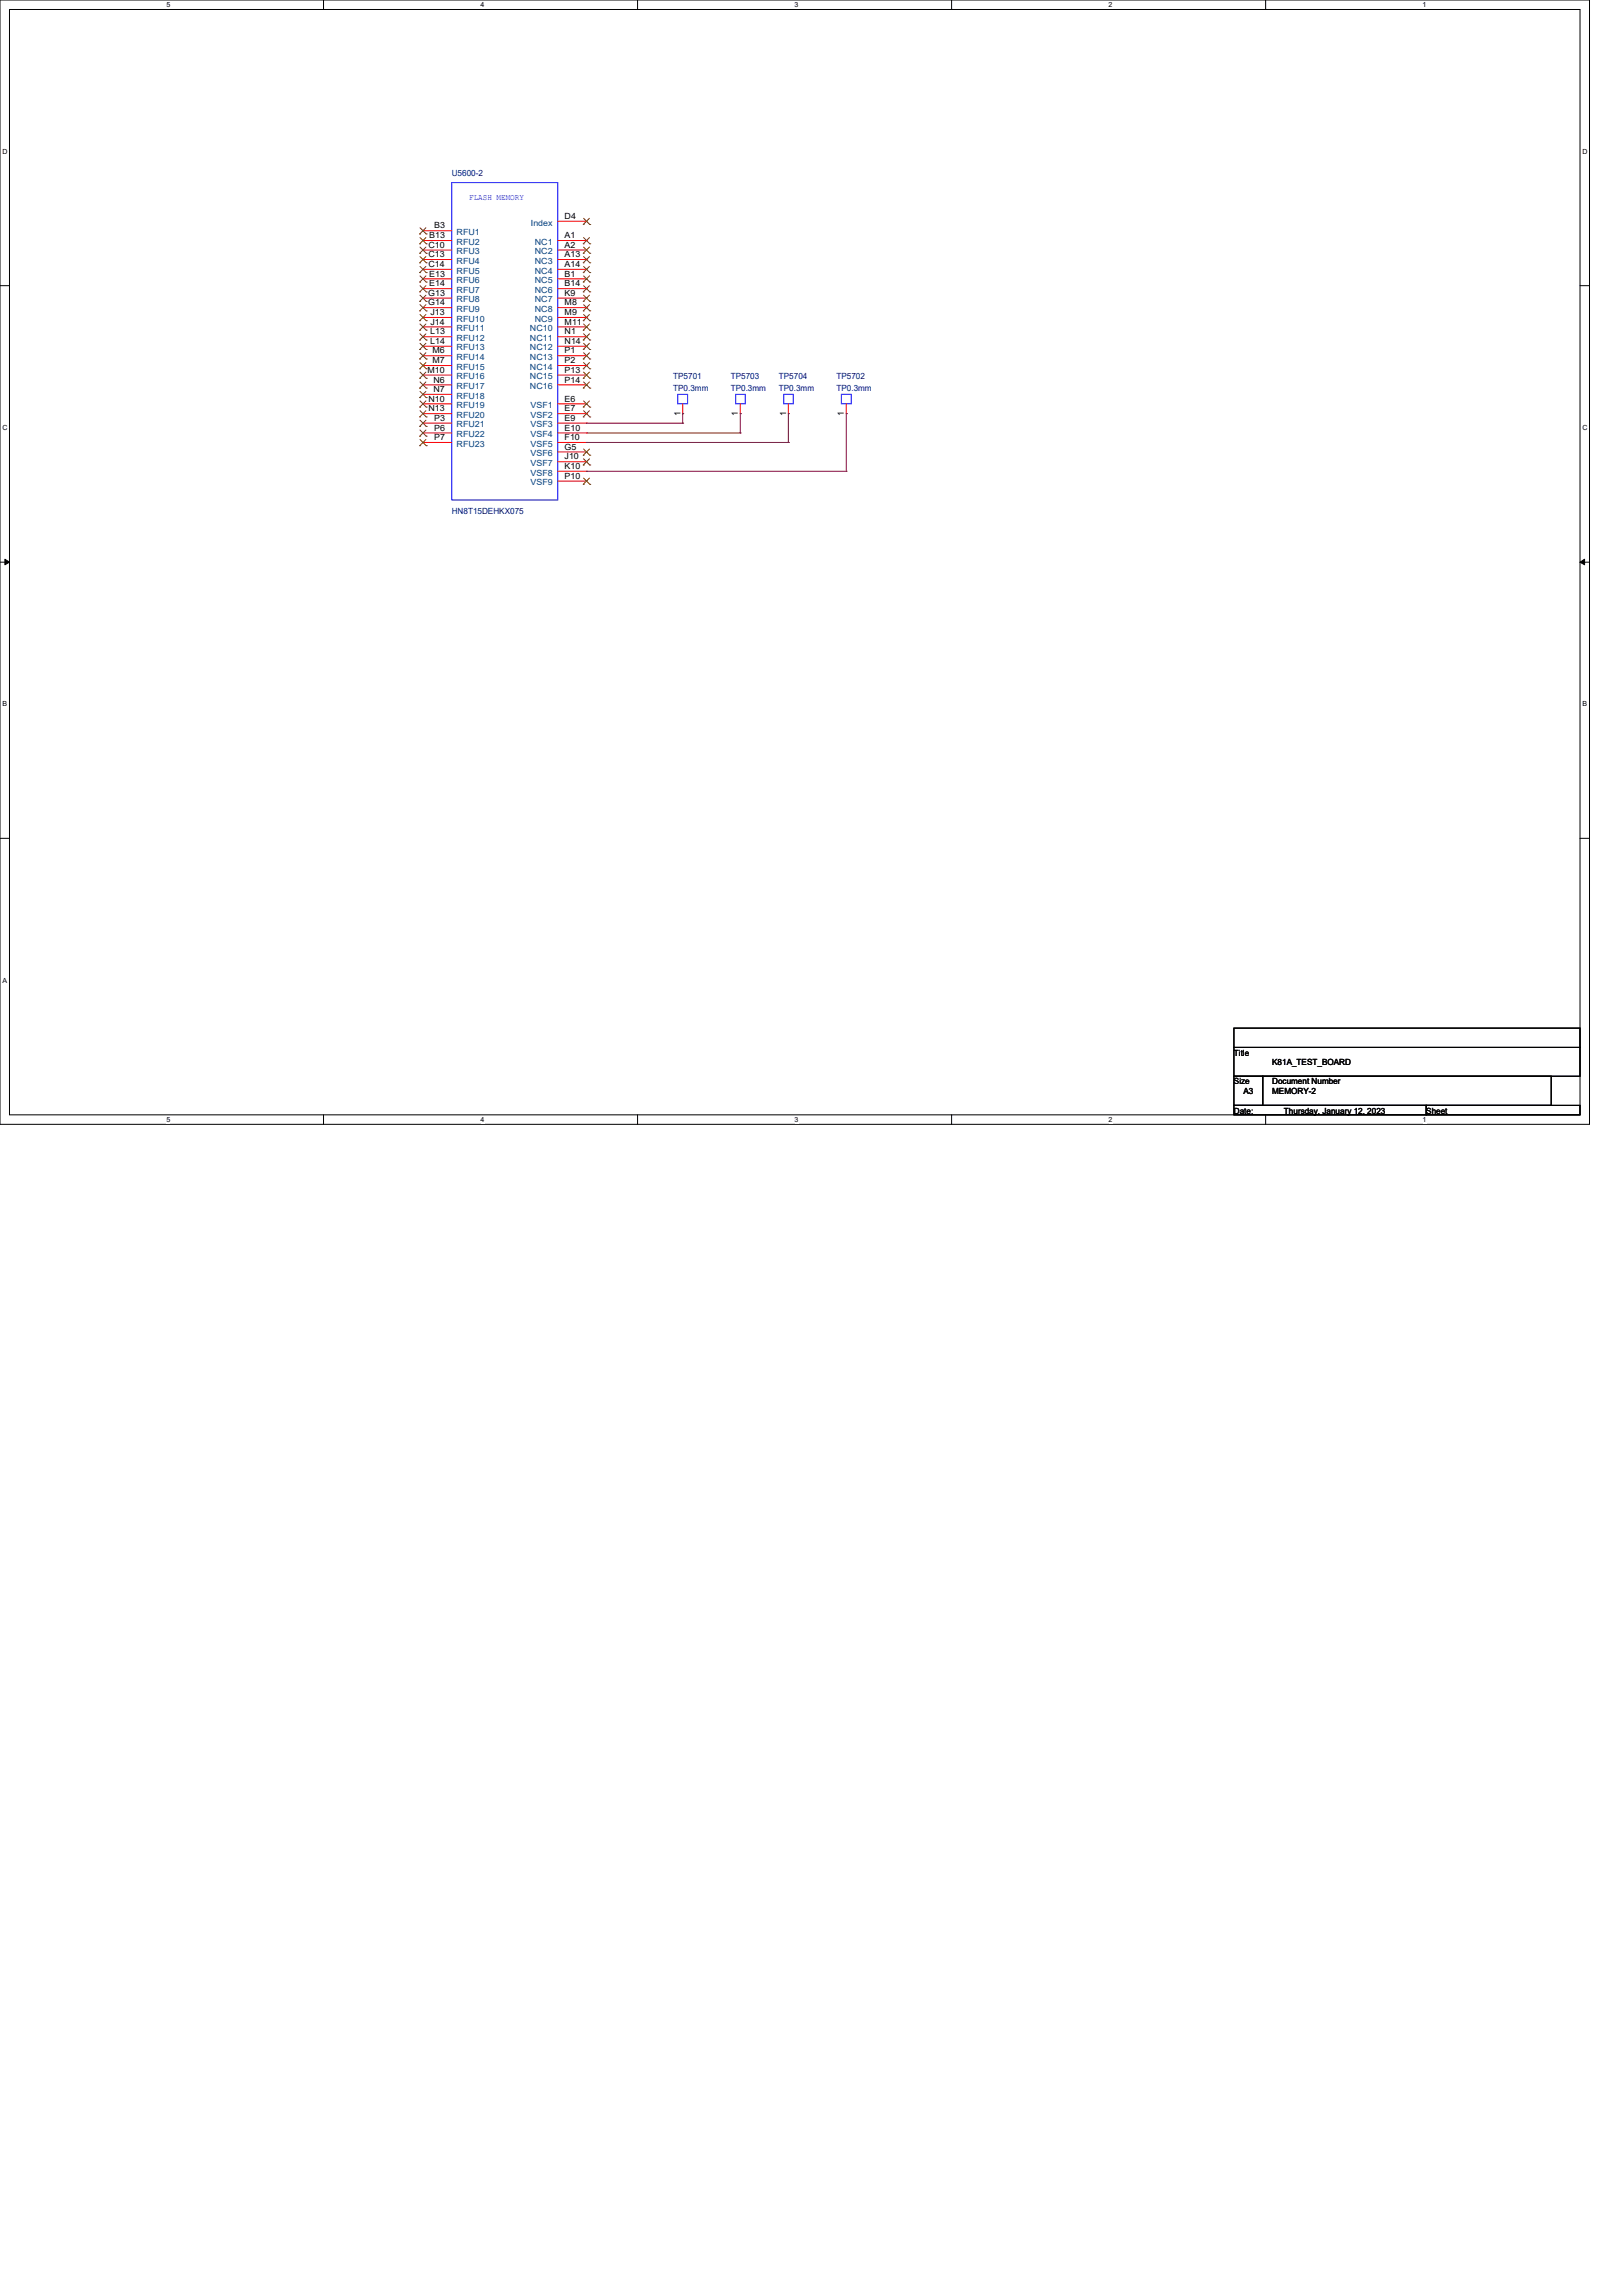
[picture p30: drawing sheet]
<svg xmlns="http://www.w3.org/2000/svg" width="210mm" height="297mm" viewBox="0 0 210 297" stroke-linecap="round" stroke-linejoin="round" font-family="sans-serif">
<defs><g id="words">
<g font-size="1.1" fill="#000080">
<text x="58.5" y="22.8">U5600-2</text>
<text x="87.1" y="49.1">TP5701</text>
<text x="87.1" y="50.6">TP0.3mm</text>
<text x="94.6" y="49.1">TP5703</text>
<text x="94.6" y="50.6">TP0.3mm</text>
<text x="100.8" y="49.1">TP5704</text>
<text x="100.8" y="50.6">TP0.3mm</text>
<text x="108.2" y="49.1">TP5702</text>
<text x="108.2" y="50.6">TP0.3mm</text>
<text x="58.5" y="66.5">HN8T15DEHKX075</text>
</g>
<g font-size="1.1">
<text x="56.2" y="29.6">B3</text>
<text x="73.1" y="28.3">D4</text>
<text x="55.5" y="34.5">C14</text>
<text x="55.5" y="33.3">C13</text>
<text x="55.5" y="32.1">C10</text>
<text x="55.5" y="35.8">E13</text>
<text x="55.5" y="30.8">B13</text>
<text x="73.1" y="35.8">B1</text>
<text x="73.1" y="34.5">A14</text>
<text x="73.1" y="33.3">A13</text>
<text x="73.1" y="32">A2</text>
<text x="73.1" y="30.8">A1</text>
<text x="55.4" y="39.5">G14</text>
<text x="55.4" y="38.3">G13</text>
<text x="55.5" y="37">E14</text>
<text x="55.7" y="40.8">J13</text>
<text x="73.1" y="42">M11</text>
<text x="73.1" y="40.8">M9</text>
<text x="73.1" y="39.5">M8</text>
<text x="73.1" y="38.3">K9</text>
<text x="73.1" y="37">B14</text>
<text x="55.7" y="44.5">L14</text>
<text x="55.7" y="43.3">L13</text>
<text x="55.7" y="42">J14</text>
<text x="56" y="47">M7</text>
<text x="56" y="45.7">M6</text>
<text x="73.1" y="47">P2</text>
<text x="73.1" y="45.7">P1</text>
<text x="73.1" y="44.5">N14</text>
<text x="73.1" y="43.3">N1</text>
<text x="55.3" y="48.2">M10</text>
<text x="55.5" y="53.2">N13</text>
<text x="55.5" y="51.9">N10</text>
<text x="56.1" y="50.7">N7</text>
<text x="56.1" y="49.5">N6</text>
<text x="73.1" y="53.2">E7</text>
<text x="73.1" y="51.9">E6</text>
<text x="73.1" y="49.5">P14</text>
<text x="73.1" y="48.2">P13</text>
<text x="88.1" y="53.8" transform="rotate(-90 88.1 53.8)">1</text>
<text x="95.5" y="53.8" transform="rotate(-90 95.5 53.8)">1</text>
<text x="101.7" y="53.8" transform="rotate(-90 101.7 53.8)">1</text>
<text x="109.2" y="53.8" transform="rotate(-90 109.2 53.8)">1</text>
<text x="56.2" y="56.9">P7</text>
<text x="56.2" y="55.7">P6</text>
<text x="56.2" y="54.4">P3</text>
<text x="73.1" y="59.4">J10</text>
<text x="73.1" y="58.2">G5</text>
<text x="73.1" y="56.9">F10</text>
<text x="73.1" y="55.7">E10</text>
<text x="73.1" y="54.4">E9</text>
<text x="73.1" y="61.9">P10</text>
<text x="73.1" y="60.7">K10</text>
<text x="159.7" y="136.6">Title</text>
<text x="164.6" y="137.8">K81A_TEST_BOARD</text>
<text x="159.7" y="140.3">Size</text>
<text x="160.9" y="141.6">A3</text>
<text x="164.6" y="140.3">Document Number</text>
<text x="164.6" y="141.6">MEMORY-2</text>
<text x="159.7" y="144.1">Date:</text>
<text x="166.2" y="144.1">Thursday, January 12, 2023</text>
<text x="184.6" y="144.1">Sheet</text>
</g>
<text font-size="1.1" fill="#00f" x="60.7" y="25.8">FLASH MEMORY</text>
<g font-size="1.1" fill="#004080">
<text x="68.7" y="29.2">Index</text>
<text x="59.1" y="35.4">RFU5</text>
<text x="59.1" y="34.1">RFU4</text>
<text x="59.1" y="32.9">RFU3</text>
<text x="59.1" y="31.7">RFU2</text>
<text x="59.1" y="30.4">RFU1</text>
<text x="69.2" y="35.4">NC4</text>
<text x="69.2" y="34.1">NC3</text>
<text x="69.2" y="32.9">NC2</text>
<text x="69.2" y="31.7">NC1</text>
<text x="59.1" y="41.6">RFU10</text>
<text x="59.1" y="40.3">RFU9</text>
<text x="59.1" y="39.1">RFU8</text>
<text x="59.1" y="37.9">RFU7</text>
<text x="59.1" y="36.6">RFU6</text>
<text x="69.2" y="41.6">NC9</text>
<text x="69.2" y="40.3">NC8</text>
<text x="69.2" y="39.1">NC7</text>
<text x="69.2" y="37.9">NC6</text>
<text x="69.2" y="36.6">NC5</text>
<text x="59.1" y="47.8">RFU15</text>
<text x="59.1" y="46.6">RFU14</text>
<text x="59.1" y="45.3">RFU13</text>
<text x="59.1" y="44.1">RFU12</text>
<text x="59.1" y="42.8">RFU11</text>
<text x="68.6" y="47.8">NC14</text>
<text x="68.6" y="46.6">NC13</text>
<text x="68.6" y="45.3">NC12</text>
<text x="68.6" y="44.1">NC11</text>
<text x="68.6" y="42.8">NC10</text>
<text x="59.1" y="52.8">RFU19</text>
<text x="59.1" y="51.6">RFU18</text>
<text x="59.1" y="50.3">RFU17</text>
<text x="59.1" y="49.1">RFU16</text>
<text x="68.6" y="50.3">NC16</text>
<text x="68.6" y="49.1">NC15</text>
<text x="68.7" y="52.8">VSF1</text>
<text x="59.1" y="57.8">RFU23</text>
<text x="59.1" y="56.6">RFU22</text>
<text x="59.1" y="55.3">RFU21</text>
<text x="59.1" y="54.1">RFU20</text>
<text x="68.7" y="59">VSF6</text>
<text x="68.7" y="57.8">VSF5</text>
<text x="68.7" y="56.6">VSF4</text>
<text x="68.7" y="55.3">VSF3</text>
<text x="68.7" y="54.1">VSF2</text>
<text x="68.7" y="62.8">VSF9</text>
<text x="68.7" y="61.5">VSF8</text>
<text x="68.7" y="60.3">VSF7</text>
</g>
<g font-size=".9">
<text x="21.5" y=".9">5</text>
<text x="62.2" y=".9">4</text>
<text x="102.8" y=".9">3</text>
<text x="143.5" y=".9">2</text>
<text x="184.1" y=".9">1</text>
<text x=".3" y="19.9">D</text>
<text x="204.8" y="19.9">D</text>
<text x=".3" y="55.6">C</text>
<text x="204.8" y="55.6">C</text>
<text x=".3" y="91.4">B</text>
<text x="204.8" y="91.4">B</text>
<text x=".3" y="127.1">A</text>
<text x="21.5" y="145.2">5</text>
<text x="62.2" y="145.2">4</text>
<text x="102.8" y="145.2">3</text>
<text x="143.5" y="145.2">2</text>
<text x="184.1" y="145.2">1</text>
</g>
</g></defs>
<path d="M0 0h205.7v145.5h-205.7zM1.2 1.2h203.3v143h-203.3z" fill="none" stroke="#000" stroke-width=".13"/>
<g fill="#fff">
<path d="M21.5 .1h.6v1h-.6z"/>
<path d="M21.5 144.4h.6v1h-.6z"/>
</g>
<path d="M41.9 0v1.2M41.9 144.2v1.3" fill="none" stroke="#000" stroke-width=".13"/>
<g fill="#fff">
<path d="M62.2 .1h.5v1h-.5z"/>
<path d="M62.2 144.4h.5v1h-.5z"/>
</g>
<path d="M82.5 0v1.2M82.5 144.2v1.3" fill="none" stroke="#000" stroke-width=".13"/>
<g fill="#fff">
<path d="M102.8 .1h.5v1h-.5z"/>
<path d="M102.8 144.4h.5v1h-.5z"/>
</g>
<path d="M123.1 0v1.2M123.1 144.2v1.3" fill="none" stroke="#000" stroke-width=".13"/>
<g fill="#fff">
<path d="M143.5 .1h.5v1h-.5z"/>
<path d="M143.5 144.4h.5v1h-.5z"/>
</g>
<path d="M163.8 0v1.2M163.8 144.2v1.3" fill="none" stroke="#000" stroke-width=".13"/>
<g fill="#fff">
<path d="M184.1 .1h.5v1h-.5z"/>
<path d="M184.1 144.4h.5v1h-.5z"/>
<path d="M.3 19.1h.7v1h-.7z"/>
<path d="M204.8 19.1h.6v1h-.6z"/>
<path d="M.3 54.8h.7v1h-.7z"/>
<path d="M204.8 54.8h.6v1h-.6z"/>
</g>
<path d="M0 37h1.2M204.5 37h1.2" fill="none" stroke="#000" stroke-width=".13"/>
<g fill="#fff">
<path d="M.3 90.6h.6v1h-.6z"/>
<path d="M204.8 90.6h.6v1h-.6z"/>
</g>
<path d="M0 72.7h1.2M.6 72.3l.6 .4-.6 .4zM204.5 72.7l.6-.4v.8zM204.5 72.7h1.2" fill="none" stroke="#000" stroke-width=".13"/>
<path d="M.6 72.3l.6 .4-.6 .4zM204.5 72.7l.6-.4v.8z" fill="#000"/>
<path d="M.3 126.3h.6v1h-.6z" fill="#fff"/>
<path d="M0 108.5h1.2M204.5 108.5h1.2M159.7 133h44.8v2.5h-44.8zM159.7 135.5h44.8v3.7h-44.8zM159.7 139.2h3.7v3.8h-3.7zM163.4 139.2h37.3v3.8h-37.3zM159.7 143h24.9v1.2h-24.9zM184.6 143h19.9v1.2h-19.9z" fill="none" stroke="#000" stroke-width=".13"/>
<path d="M58.5 23.6h13.7v41.1h-13.7zM87.7 51h1.3v1.2h-1.3zM95.2 51h1.2v1.2h-1.2zM101.4 51h1.3v1.2h-1.3zM108.9 51h1.3v1.2h-1.3z" fill="none" stroke="#00f" stroke-width=".13"/>
<g fill="none" stroke="#f00" stroke-width=".13">
<path d="M54.7 39.8h.1M54.7 39.8h3.8M54.7 38.6h.1M54.7 38.6h3.8M54.7 37.3h.1M54.7 37.3h3.8M54.7 36.1h.1M54.7 36.1h3.8M54.7 34.8h.1M54.7 34.8h3.8M54.7 33.6h.1M54.7 33.6h3.8"/>
<path d="M54.7 32.3h.1M54.7 32.3h3.8M54.7 31.1h.1M54.7 31.1h3.8M54.7 29.8h.1M54.7 29.8h3.8M72.2 28.6h3.7M72.2 39.8h3.7M72.2 38.6h3.7M72.2 37.3h3.7M72.2 36.1h3.7M72.2 34.8h3.7"/>
<path d="M72.2 33.6h3.7M72.2 32.3h3.7M72.2 31.1h3.7M75.9 28.6h.1M75.9 39.8h.1M75.9 38.6h.1M75.9 37.3h.1M75.9 36.1h.1M75.9 34.8h.1M75.9 33.6h.1M75.9 32.3h.1M75.9 31.1h.1"/>
<path d="M54.7 57.2h.1M54.7 57.2h3.8M54.7 56h.1M54.7 56h3.8M54.7 54.7h.1M54.7 54.7h3.8M54.7 53.5h.1M54.7 53.5h3.8M54.7 52.2h.1M54.7 52.2h3.8M54.7 51h.1M54.7 51h3.8"/>
<path d="M54.7 49.8h.1M54.7 49.8h3.8M54.7 48.5h.1M54.7 48.5h3.8M54.7 47.3h.1M54.7 47.3h3.8M54.7 46h.1M54.7 46h3.8M54.7 44.8h.1M54.7 44.8h3.8M54.7 43.6h.1M54.7 43.6h3.8"/>
<path d="M54.7 42.3h.1M54.7 42.3h3.8M54.7 41.1h.1M54.7 41.1h3.8M72.2 59.7h3.7M72.2 58.5h3.7M72.2 57.2h3.7M72.2 56h3.7M72.2 54.7h3.7M72.2 53.5h3.7M72.2 52.2h3.7M72.2 49.8h3.7"/>
<path d="M72.2 48.5h3.7M72.2 47.3h3.7M72.2 46h3.7M72.2 44.8h3.7M72.2 43.6h3.7M72.2 42.3h3.7M72.2 41.1h3.7M75.9 59.7h.1M75.9 58.5h.1M75.9 57.2h.1M75.9 56h.1M75.9 54.7h.1"/>
<path d="M75.9 53.5h.1M75.9 52.2h.1M75.9 49.8h.1M75.9 48.5h.1M75.9 47.3h.1M75.9 46h.1M75.9 44.8h.1M75.9 43.6h.1M75.9 42.3h.1M75.9 41.1h.1M88.3 53.5h.1M88.3 52.2v1.3"/>
<path d="M95.8 53.5h.1M95.8 52.2v1.3M102 53.5h.1M102 52.2v1.3M109.5 53.5h.1M109.5 52.2v1.3M72.2 62.2h3.7M72.2 61h3.7M75.9 62.2h.1M75.9 61h.1"/>
</g>
<g fill="none" stroke="#804000" stroke-width=".13">
<path d="M54.3 39h.1M54.3 37.8h.1M54.3 36.5h.1M54.3 35.3h.1M54.3 34h.1M54.3 32.8h.1M54.3 31.5h.1M54.3 30.3h.1M54.4 39.4l.8 .8M54.4 38.2l.8 .8M54.4 37l.8 .8M54.4 35.7l.8 .8"/>
<path d="M54.4 34.5l.8 .8M54.4 33.2l.8 .8M54.4 32l.8 .8M54.4 30.7l.8 .8M54.4 29.5l.8 .8M55.1 39.4l-.8 .8M55.1 38.2l-.8 .8M55.1 37l-.8 .8M55.1 35.7l-.8 .8M55.1 34.5l-.8 .8M55.1 33.2l-.8 .8M55.1 32l-.8 .8"/>
<path d="M55.1 30.7l-.8 .8M55.1 29.5l-.8 .8M55.2 39h.1M55.2 37.8h.1M55.2 36.5h.1M55.2 35.3h.1M55.2 34h.1M55.2 32.8h.1M55.2 31.5h.1M55.2 30.3h.1M75.5 29h.1M75.5 39h.1"/>
<path d="M75.5 37.8h.1M75.5 36.5h.1M75.5 35.3h.1M75.5 34h.1M75.5 32.8h.1M75.5 31.5h.1M75.5 28.2l.8 .8M75.5 39.4l.8 .8M75.5 38.2l.8 .8M75.5 37l.8 .8M75.5 35.7l.8 .8M75.5 34.5l.8 .8"/>
<path d="M75.5 33.2l.8 .8M75.5 32l.8 .8M75.5 30.7l.8 .8M76.3 28.2l-.8 .8M76.3 39.4l-.8 .8M76.3 38.2l-.8 .8M76.3 37l-.8 .8M76.3 35.7l-.8 .8M76.3 34.5l-.8 .8M76.3 33.2l-.8 .8M76.3 32l-.8 .8M76.3 30.7l-.8 .8"/>
<path d="M76.3 29h.1M76.3 39h.1M76.3 37.8h.1M76.3 36.5h.1M76.3 35.3h.1M76.3 34h.1M76.3 32.8h.1M76.3 31.5h.1M54.3 57.7h.1M54.3 56.4h.1M54.3 55.2h.1M54.3 53.9h.1"/>
<path d="M54.3 52.7h.1M54.3 51.4h.1M54.3 50.2h.1M54.3 48.9h.1M54.3 47.7h.1M54.3 46.4h.1M54.3 45.2h.1M54.3 44h.1M54.3 42.7h.1M54.3 41.5h.1M54.3 40.2h.1M54.4 56.9l.8 .8"/>
<path d="M54.4 55.6l.8 .8M54.4 54.4l.8 .8M54.4 53.1l.8 .8M54.4 51.9l.8 .8M54.4 50.6l.8 .8M54.4 49.4l.8 .8M54.4 48.1l.8 .8M54.4 46.9l.8 .8M54.4 45.6l.8 .8M54.4 44.4l.8 .8M54.4 43.2l.8 .8M54.4 41.9l.8 .8"/>
<path d="M54.4 40.7l.8 .8M55.1 56.9l-.8 .8M55.1 55.6l-.8 .8M55.1 54.4l-.8 .8M55.1 53.1l-.8 .8M55.1 51.9l-.8 .8M55.1 50.6l-.8 .8M55.1 49.4l-.8 .8M55.1 48.1l-.8 .8M55.1 46.9l-.8 .8M55.1 45.6l-.8 .8M55.1 44.4l-.8 .8"/>
<path d="M55.1 43.2l-.8 .8M55.1 41.9l-.8 .8M55.1 40.7l-.8 .8M55.2 57.7h.1M55.2 56.4h.1M55.2 55.2h.1M55.2 53.9h.1M55.2 52.7h.1M55.2 51.4h.1M55.2 50.2h.1M55.2 48.9h.1M55.2 47.7h.1"/>
<path d="M55.2 46.4h.1M55.2 45.2h.1M55.2 44h.1M55.2 42.7h.1M55.2 41.5h.1M55.2 40.2h.1M75.5 58.9h.1M75.5 53.9h.1M75.5 52.7h.1M75.5 50.2h.1M75.5 48.9h.1M75.5 47.7h.1"/>
<path d="M75.5 46.4h.1M75.5 45.2h.1M75.5 44h.1M75.5 42.7h.1M75.5 41.5h.1M75.5 40.2h.1M75.5 59.4l.8 .8M75.5 58.1l.8 .8M75.5 53.1l.8 .8M75.5 51.9l.8 .8M75.5 49.4l.8 .8M75.5 48.1l.8 .8"/>
<path d="M75.5 46.9l.8 .8M75.5 45.6l.8 .8M75.5 44.4l.8 .8M75.5 43.2l.8 .8M75.5 41.9l.8 .8M75.5 40.7l.8 .8M76.3 59.4l-.8 .8M76.3 58.1l-.8 .8M76.3 53.1l-.8 .8M76.3 51.9l-.8 .8M76.3 49.4l-.8 .8M76.3 48.1l-.8 .8"/>
<path d="M76.3 46.9l-.8 .8M76.3 45.6l-.8 .8M76.3 44.4l-.8 .8M76.3 43.2l-.8 .8M76.3 41.9l-.8 .8M76.3 40.7l-.8 .8M76.3 58.9h.1M76.3 53.9h.1M76.3 52.7h.1M76.3 50.2h.1M76.3 48.9h.1M76.3 47.7h.1"/>
<path d="M76.3 46.4h.1M76.3 45.2h.1M76.3 44h.1M76.3 42.7h.1M76.3 41.5h.1M76.3 40.2h.1M75.5 62.7h.1M75.5 60.2h.1M75.5 61.9l.8 .8M76.3 61.9l-.8 .8M76.3 62.7h.1M76.3 60.2h.1"/>
</g>
<g fill="none" stroke="#800040" stroke-width=".13">
<path d="M75.9 54.7h12.4M75.9 56h19.9M75.9 57.2h26.1M88.3 54.7h.1M88.3 53.5h.1M88.3 53.5v1.2M95.8 56h.1M95.8 53.5h.1M95.8 53.5v2.5M102 53.5h.1M102 57.2h.1M102 53.5v3.7"/>
<path d="M109.5 53.5h.1M109.5 53.5v7.5M75.9 61h33.6M109.5 61h.1"/>
</g>
<use href="#words"/>
</svg>
